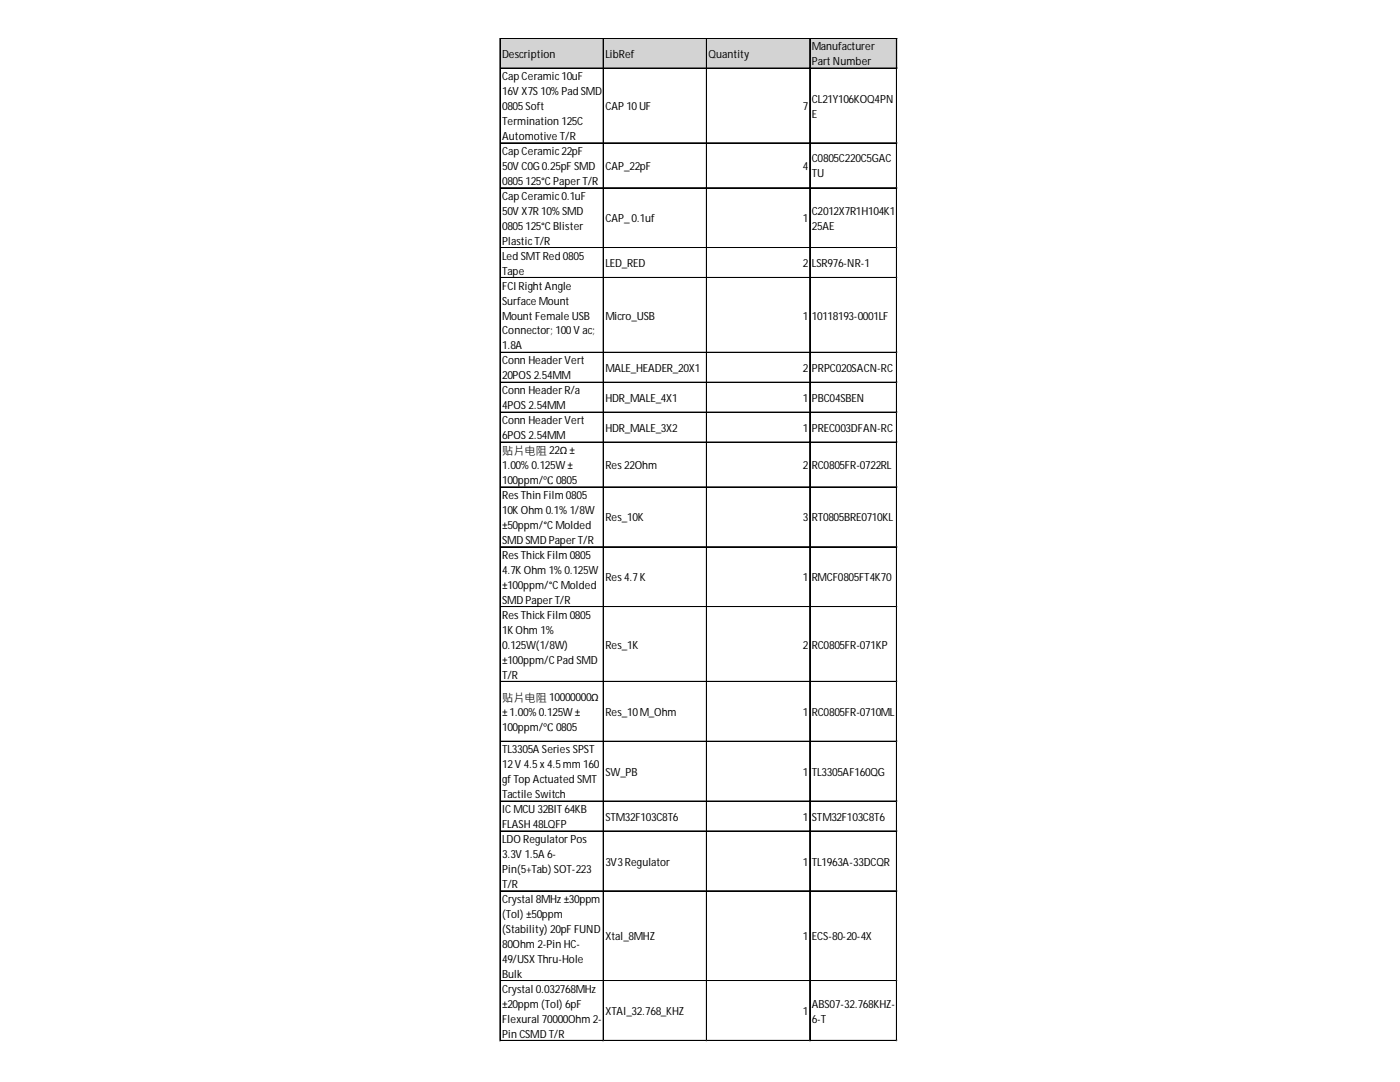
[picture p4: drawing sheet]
<svg xmlns="http://www.w3.org/2000/svg" width="279mm" height="216mm" viewBox="0 0 279 216" stroke-linecap="round" stroke-linejoin="round" font-family="sans-serif">
<defs><g id="words">
<g font-size="2.2">
<text x="100.2" y="11.5">Description</text>
<text x="120.8" y="11.5">LibRef</text>
<text x="141.4" y="11.5">Quantity</text>
<text x="162" y="10">Manufacturer</text>
<text x="100.2" y="16">Cap Ceramic10uF</text>
<text x="162" y="13">Part Number</text>
<text x="100.2" y="19">16V X7S 10% Pad SMD</text>
<text x="100.2" y="22">0805Soft</text>
<text x="120.8" y="22">CAP 10UF</text>
<text x="160.2" y="22">7</text>
<text x="162" y="20.5">CL21Y106KOQ4PN</text>
<text x="162" y="23.5">E</text>
<text x="100.2" y="25">Termination 125C</text>
<text x="100.2" y="27.9">Automotive T/R</text>
<text x="100.2" y="30.9">Cap Ceramic22pF</text>
<text x="100.2" y="33.9">50V C0G0.25pF SMD</text>
<text x="120.8" y="33.9">CAP_22pF</text>
<text x="160.2" y="33.9">4</text>
<text x="162" y="32.4">C0805C220C5GAC</text>
<text x="162" y="35.4">TU</text>
<text x="100.2" y="36.9">0805125°C Paper T/R</text>
<text x="100.2" y="39.9">Cap Ceramic0.1uF</text>
<text x="100.2" y="42.9">50V X7R 10% SMD</text>
<text x="100.2" y="45.8">0805125°C Blister</text>
<text x="120.8" y="44.4">CAP_0.1uf</text>
<text x="160.2" y="44.4">1</text>
<text x="162" y="42.9">C2012X7R1H104K1</text>
<text x="162" y="45.8">25AE</text>
<text x="100.2" y="48.8">PlasticT/R</text>
<text x="100.2" y="51.8">Led SMT Red 0805</text>
<text x="120.8" y="53.3">LED_RED</text>
<text x="160.2" y="53.3">2</text>
<text x="162" y="53.3">LSR976-NR-1</text>
<text x="100.2" y="54.8">Tape</text>
<text x="100.2" y="57.8">FCI Right Angle</text>
<text x="100.2" y="60.8">Surface Mount</text>
<text x="100.2" y="63.8">Mount Female USB</text>
<text x="120.8" y="63.8">Micro_USB</text>
<text x="160.2" y="63.8">1</text>
<text x="162" y="63.8">10118193-0001LF</text>
<text x="100.2" y="66.7">Connector; 100V ac;</text>
<text x="100.2" y="69.7">1.8A</text>
<text x="100.2" y="72.7">Conn Header Vert</text>
<text x="100.2" y="75.7">20POS 2.54MM</text>
<text x="120.8" y="74.2">MALE_HEADER_20X1</text>
<text x="160.2" y="74.2">2</text>
<text x="162" y="74.2">PRPC020SACN-RC</text>
<text x="100.2" y="78.7">Conn Header R/a</text>
<text x="100.2" y="81.7">4POS 2.54MM</text>
<text x="120.8" y="80.2">HDR_MALE_4X1</text>
<text x="160.2" y="80.2">1</text>
<text x="162" y="80.2">PBC04SBEN</text>
<text x="100.2" y="84.7">Conn Header Vert</text>
<text x="100.2" y="87.6">6POS 2.54MM</text>
<text x="120.8" y="86.1">HDR_MALE_3X2</text>
<text x="160.2" y="86.1">1</text>
<text x="162" y="86.1">PREC003DFAN-RC</text>
<text x="100.2" y="90.8">贴片电阻 22Ω ±</text>
<text x="100.2" y="93.6">1.00% 0.125W ±</text>
<text x="120.8" y="93.6">Res22Ohm</text>
<text x="160.2" y="93.6">2</text>
<text x="162" y="93.6">RC0805FR-0722RL</text>
<text x="100.2" y="96.6">100ppm/℃ 0805</text>
<text x="100.2" y="99.6">ResThin Film 0805</text>
<text x="100.2" y="102.6">10K Ohm 0.1% 1/8W</text>
<text x="100.2" y="105.5">±50ppm/°C Molded</text>
<text x="120.8" y="104.1">Res_10K</text>
<text x="160.2" y="104.1">3</text>
<text x="162" y="104.1">RT0805BRE0710KL</text>
<text x="100.2" y="108.5">SMD SMD Paper T/R</text>
<text x="100.2" y="111.5">ResThick Film 0805</text>
<text x="100.2" y="114.5">4.7K Ohm 1% 0.125W</text>
<text x="100.2" y="117.5">±100ppm/°C Molded</text>
<text x="120.8" y="116">Res4.7K</text>
<text x="160.2" y="116">1</text>
<text x="162" y="116">RMCF0805FT4K70</text>
<text x="100.2" y="120.5">SMD Paper T/R</text>
<text x="100.2" y="123.5">ResThick Film 0805</text>
<text x="100.2" y="126.4">1K Ohm 1%</text>
<text x="100.2" y="129.4">0.125W(1/8W)</text>
<text x="120.8" y="129.4">Res_1K</text>
<text x="160.2" y="129.4">2</text>
<text x="162" y="129.4">RC0805FR-071KP</text>
<text x="100.2" y="132.4">±100ppm/C Pad SMD</text>
<text x="100.2" y="135.4">T/R</text>
<text x="100.2" y="140">贴片电阻 10000000Ω</text>
<text x="100.2" y="142.9">±1.00% 0.125W ±</text>
<text x="120.8" y="142.9">Res_10M_Ohm</text>
<text x="160.2" y="142.9">1</text>
<text x="162" y="142.9">RC0805FR-0710ML</text>
<text x="100.2" y="145.8">100ppm/℃ 0805</text>
<text x="100.2" y="150.3">TL3305A SeriesSPST</text>
<text x="100.2" y="153.3">12V 4.5x 4.5mm 160</text>
<text x="120.8" y="154.8">SW_PB</text>
<text x="160.2" y="154.8">1</text>
<text x="162" y="154.8">TL3305AF160QG</text>
<text x="100.2" y="156.3">gfTop Actuated SMT</text>
<text x="100.2" y="159.3">Tactile Switch</text>
<text x="100.2" y="162.3">IC MCU 32BIT 64KB</text>
<text x="100.2" y="165.2">FLASH 48LQFP</text>
<text x="120.8" y="163.8">STM32F103C8T6</text>
<text x="160.2" y="163.8">1</text>
<text x="162" y="163.8">STM32F103C8T6</text>
<text x="100.2" y="168.2">LDO Regulator Pos</text>
<text x="100.2" y="171.2">3.3V 1.5A 6-</text>
<text x="120.8" y="172.7">3V3Regulator</text>
<text x="160.2" y="172.7">1</text>
<text x="162" y="172.7">TL1963A-33DCQR</text>
<text x="100.2" y="174.2">Pin(5+Tab) SOT-223</text>
<text x="100.2" y="177.2">T/R</text>
<text x="100.2" y="180.2">Crystal 8MHz ±30ppm</text>
<text x="100.2" y="183.2">(Tol) ±50ppm</text>
<text x="100.2" y="186.1">(Stability) 20pF FUND</text>
<text x="100.2" y="189.1">80Ohm 2-Pin HC-</text>
<text x="120.8" y="187.6">Xtal_8MHZ</text>
<text x="160.2" y="187.6">1</text>
<text x="162" y="187.6">ECS-80-20-4X</text>
<text x="100.2" y="192.1">49/USX Thru-Hole</text>
<text x="100.2" y="195.1">Bulk</text>
<text x="100.2" y="198.1">Crystal 0.032768MHz</text>
<text x="100.2" y="201.1">±20ppm (Tol) 6pF</text>
<text x="120.8" y="202.6">XTAl_32.768_KHZ</text>
<text x="160.2" y="202.6">1</text>
<text x="162" y="201.1">ABS07-32.768KHZ-</text>
<text x="100.2" y="204.1">Flexural 70000Ohm 2-</text>
<text x="100.2" y="207">Pin CSMD T/R</text>
<text x="162" y="204.1">6-T</text>
</g>
</g></defs>
<path d="M99.9 7.7h79.2v6h-79.2z" fill="#d3d3d3"/>
<g fill="none" stroke="#000" stroke-width=".2">
<path d="M99.8 7.6v200.1M99.9 7.6h79.1M99.9 7.7h79.1M99.9 13.6h79.1M120.4 7.7v200M141 7.7v200M161.6 7.7v200M161.7 7.7v200M178.9 7.7v200M179 7.7v200M99.9 28.5h79.1M99.9 28.6h79.1"/>
<path d="M99.9 37.4h79.1M99.9 37.5h79.1M99.9 49.4h79.1M99.9 49.5h79.1M99.9 55.4h79.1M99.9 70.3h79.1M99.9 70.4h79.1M99.9 76.3h79.1M99.9 82.2h79.1M99.9 82.3h79.1M99.9 88.2h79.1M99.9 88.3h79.1"/>
<path d="M99.9 97.1h79.1M99.9 97.2h79.1M99.9 109.1h79.1M99.9 109.2h79.1M99.9 121h79.1M99.9 121.1h79.1M99.9 136h79.1M99.9 147.9h79.1M99.9 148h79.1M99.9 159.8h79.1M99.9 159.9h79.1M99.9 165.8h79.1"/>
<path d="M99.9 165.9h79.1M99.9 177.7h79.1M99.9 177.8h79.1M99.9 195.7h79.1M99.9 207.6h79.1M99.9 207.7h79.1"/>
</g>
<path d="M99.8 207.7v.1" fill="none" stroke="#d4d4d4" stroke-width=".2"/>
<path d="M99.8 207.7l.1 .1z" fill="#d4d4d4"/>
<path d="M120.4 207.7v.1" fill="none" stroke="#d4d4d4" stroke-width=".2"/>
<path d="M120.4 207.7l.1 .1z" fill="#d4d4d4"/>
<path d="M141 207.7v.1" fill="none" stroke="#d4d4d4" stroke-width=".2"/>
<path d="M141 207.7l.1 .1z" fill="#d4d4d4"/>
<path d="M161.6 207.7v.1" fill="none" stroke="#d4d4d4" stroke-width=".2"/>
<path d="M161.6 207.7l.1 .1z" fill="#d4d4d4"/>
<path d="M178.9 207.7v.1" fill="none" stroke="#d4d4d4" stroke-width=".2"/>
<path d="M178.9 207.7l.1 .1z" fill="#d4d4d4"/>
<path d="M179 28.5h.1" fill="none" stroke="#d4d4d4" stroke-width=".2"/>
<path d="M179 28.5l.1 .1z" fill="#d4d4d4"/>
<path d="M179 37.4h.1" fill="none" stroke="#d4d4d4" stroke-width=".2"/>
<path d="M179 37.4l.1 .2z" fill="#d4d4d4"/>
<path d="M179 49.4h.1" fill="none" stroke="#d4d4d4" stroke-width=".2"/>
<path d="M179 49.4l.1 .1z" fill="#d4d4d4"/>
<path d="M179 55.4h.1" fill="none" stroke="#d4d4d4" stroke-width=".2"/>
<path d="M179 55.4l.1 .1z" fill="#d4d4d4"/>
<path d="M179 70.3h.1" fill="none" stroke="#d4d4d4" stroke-width=".2"/>
<path d="M179 70.3l.1 .1z" fill="#d4d4d4"/>
<path d="M179 76.3h.1" fill="none" stroke="#d4d4d4" stroke-width=".2"/>
<path d="M179 76.3l.1 .1z" fill="#d4d4d4"/>
<path d="M179 82.2h.1" fill="none" stroke="#d4d4d4" stroke-width=".2"/>
<path d="M179 82.2l.1 .2z" fill="#d4d4d4"/>
<path d="M179 88.2h.1" fill="none" stroke="#d4d4d4" stroke-width=".2"/>
<path d="M179 88.2l.1 .1z" fill="#d4d4d4"/>
<path d="M179 97.1h.1" fill="none" stroke="#d4d4d4" stroke-width=".2"/>
<path d="M179 97.1l.1 .2z" fill="#d4d4d4"/>
<path d="M179 109.1h.1" fill="none" stroke="#d4d4d4" stroke-width=".2"/>
<path d="M179 109.1l.1 .1z" fill="#d4d4d4"/>
<path d="M179 121h.1" fill="none" stroke="#d4d4d4" stroke-width=".2"/>
<path d="M179 121l.1 .2z" fill="#d4d4d4"/>
<path d="M179 136h.1" fill="none" stroke="#d4d4d4" stroke-width=".2"/>
<path d="M179 136l.1 .1z" fill="#d4d4d4"/>
<path d="M179 147.9h.1" fill="none" stroke="#d4d4d4" stroke-width=".2"/>
<path d="M179 147.9l.1 .1z" fill="#d4d4d4"/>
<path d="M179 159.8h.1" fill="none" stroke="#d4d4d4" stroke-width=".2"/>
<path d="M179 159.8l.1 .2z" fill="#d4d4d4"/>
<path d="M179 165.8h.1" fill="none" stroke="#d4d4d4" stroke-width=".2"/>
<path d="M179 165.8l.1 .2z" fill="#d4d4d4"/>
<path d="M179 177.7h.1" fill="none" stroke="#d4d4d4" stroke-width=".2"/>
<path d="M179 177.7l.1 .2z" fill="#d4d4d4"/>
<path d="M179 195.7h.1" fill="none" stroke="#d4d4d4" stroke-width=".2"/>
<path d="M179 195.7l.1 .1z" fill="#d4d4d4"/>
<path d="M179 207.6h.1" fill="none" stroke="#d4d4d4" stroke-width=".2"/>
<path d="M179 207.6l.1 .1z" fill="#d4d4d4"/>
<use href="#words"/>
</svg>
